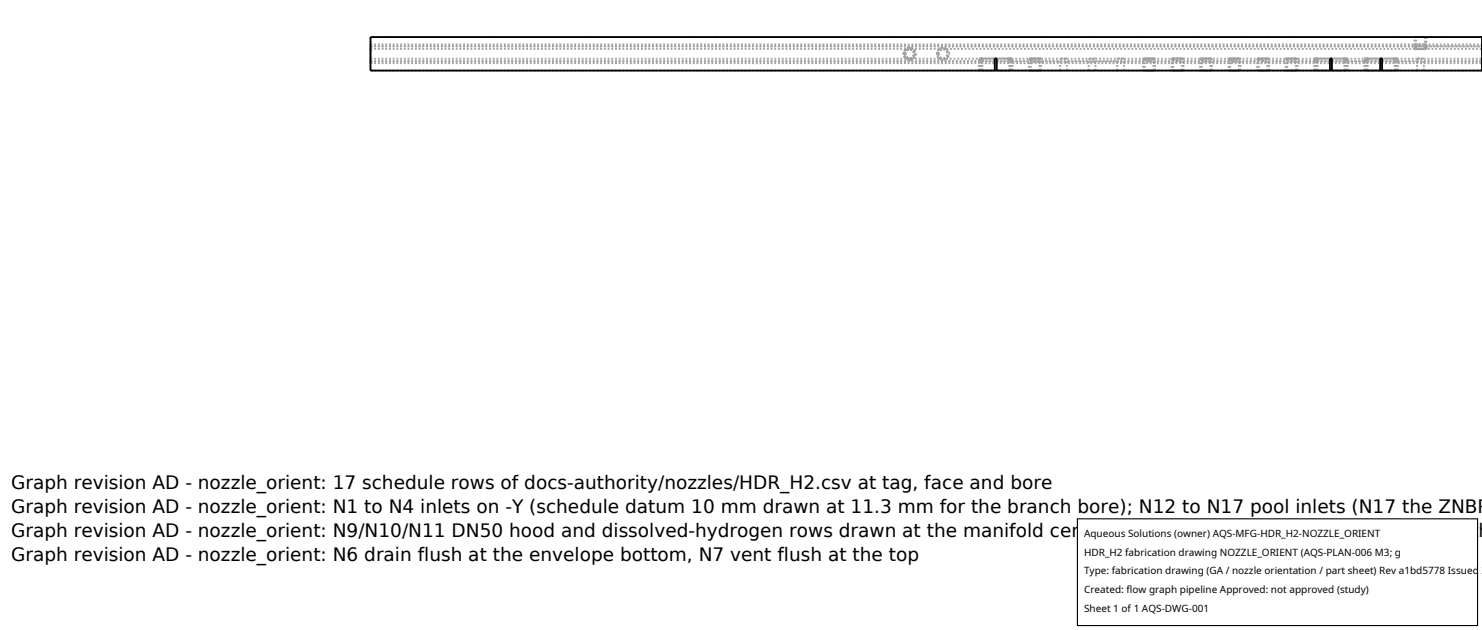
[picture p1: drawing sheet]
<svg xmlns="http://www.w3.org/2000/svg" width="212mm" height="90mm" viewBox="0 0 212 90" stroke-linecap="round" stroke-linejoin="round" font-family="sans-serif">
<defs><g id="words">
<g font-size="2.6">
<text x="1.6" y="69.8">Graph revision AD - nozzle_orient: 17 schedule rows of docs-authority/nozzles/HDR_H2.csv at tag, face and bore</text>
<text x="1.6" y="73.3">Graph revision AD - nozzle_orient: N1 to N4 inlets on -Y (schedule datum 10 mm drawn at 11.3 mm for the branch bore); N12 to N17 pool inlets (N17 the ZNBR</text>
<text x="1.6" y="76.7">Graph revision AD - nozzle_orient: N9/N10/N11 DN50 hood and dissolved-hydrogen rows drawn at the manifold centreline - the OD 60.3 hardware sits inside th</text>
<text x="1.6" y="80.2">Graph revision AD - nozzle_orient: N6 drain flush at the envelope bottom, N7 vent flush at the top</text>
</g>
<g font-size="1.4">
<text x="154.8" y="76.6">Aqueous Solutions (owner) AQS-MFG-HDR_H2-NOZZLE_ORIENT</text>
<text x="154.8" y="79.3">HDR_H2 fabrication drawing NOZZLE_ORIENT (AQS-PLAN-006 M3; g</text>
<text x="154.8" y="82">Type: fabrication drawing (GA / nozzle orientation / part sheet) Rev a1bd5778 Issued 2</text>
<text x="154.8" y="84.7">Created: flow graph pipeline Approved: not approved (study)</text>
<text x="154.8" y="87.4">Sheet 1 of 1 AQS-DWG-001</text>
</g>
</g></defs>
<g fill="none" stroke="#a0a0a0" stroke-width=".26" stroke-dasharray=".3 .3" stroke-linecap="butt">
<path d="M52.9 7h81.3M52.9 8.4h81.3M52.9 8.4v-1.4M52.9 10.1v-1.3M52.9 6.6v-1.3M52.9 8.8v.2M52.9 9v-2.7M52.9 6.3v.3M52.9 8.4v.4M52.9 8.8v-2.2M52.9 6.6v.4M52.9 8.8h87.1"/>
<path d="M52.9 6.6h158.8M52.9 8.8h86.9M52.9 6.6h149.3M52.9 9h86.9M52.9 6.3h149.3M129.1 7.7l.2-.6 .6-.3 .6 .3 .3 .6-.3 .6-.6 .2-.6-.2-.2-.6M129.1 7.7l.2-.6 .6-.3 .6 .3 .3 .5-.2 .6-.7 .3-.6-.2-.2-.6M129.3 7.7l.2-.4 .4-.2 .4 .1 .2 .5-.1 .4-.5 .2-.4-.2-.2-.4M129.3 7.7l.2-.5 .4-.1 .4 .1 .2 .5-.1 .4-.5 .2-.4-.2-.2-.4M129.3 7.7l.2-.5 .4-.1 .5 .2 .1 .4-.1 .4-.5 .2-.4-.2-.2-.4M129.8 8.5h.3M129.8 8.5l-.5-.3-.2-.5 .1-.5 .6-.3"/>
<path d="M129.8 6.9h.3M129.8 6.9l-.5 .2-.2 .5 .2 .6 .5 .3M130.1 6.9l.5 .2 .2 .5-.2 .6-.5 .3M130.1 6.9l.4 .2 .3 .5-.2 .6-.5 .3M134 7.7l.2 .4 .5 .2 .4-.2 .2-.4-.2-.5-.5-.1-.4 .2-.2 .4M134 7.7l.2-.4 .4-.2 .5 .1 .2 .5-.2 .4-.4 .2-.5-.2-.2-.4M134.2 7l-.3 .3-.1 .3 .1 .5 .3 .3M134.2 8.4l.3 .1M134.5 6.9l-.5 .2-.2 .5 .2 .6 .5 .3M134.5 8.5h.3M134.5 6.9h.3M134.5 6.9l-.3 .1"/>
<path d="M134.8 8.5l.5-.3 .2-.5-.2-.5-.5-.3M134.8 8.5l.3-.1M135.1 7h76.6M135.1 7l.3 .3 .1 .3-.1 .5-.3 .3M135.1 8.4h4.9M135.1 7l-.3-.1M139.8 8.4h.2M139.8 8.8l.2-.4M139.8 9l.2-.2M139.8 10.1h4.8M139.8 8.8v-.4M139.8 10.1v-1.1"/>
<path d="M140 8.4l-.2 .4M140 10.1v-1.3M140 10.1h-87.1M140 10.1h-.2M140 8.4h-.2M140 8.4h.3M140.1 8.4l-.3 .6M140.1 8.4h4.2M140.1 8.4h.4M140.1 8.8l.2-.4M140.1 8.4h.2M140.1 9l.4-.6"/>
<path d="M140.1 10.1h.2M140.1 8.8v-.4M140.1 10.1v-1.1M140.1 8.8h4.2M140.1 9h4.2M140.3 8.4h-.3M140.3 8.4h3.8M140.3 8.8l-.2 .2M140.3 10.1v-1.3M140.3 8.8h3.8M140.3 8.4l-.2 .4M140.3 8.4h-.2"/>
<path d="M140.5 8.4h3.4M142.4 8.4h-.3M143.9 8.4h.4M143.9 8.4l.4 .6M144.1 8.4h.4M144.1 8.4h.2M144.1 8.4l.2 .4M144.1 10.1h.2M144.1 10.1v-1.3M144.1 10.1h-3.8M144.3 8.4h-.2M144.3 8.8l-.2-.4"/>
<path d="M144.3 10.1h-4.2M144.3 9l-.2-.2M144.3 8.8v-.4M144.3 10.1v-1.1M144.3 8.4l.3 .6M144.5 8.4h.1M144.5 8.4l.1 .4M144.5 8.4h-.4M144.5 8.4h6.9M144.5 10.1v-1.3M144.5 8.8h6.9M144.6 8.4h-.1"/>
<path d="M144.6 8.8l-.1-.4M144.6 10.1h-.1M144.6 9l-.1-.2M144.6 8.8v-.4M144.6 10.1v-1.1M144.6 8.8h43.1M144.6 9h43.1M147 10.1h1.7M147 8.4h1.7M147 8.4v1.7M147.1 8.4h.2M147.1 8.4h-.1"/>
<path d="M147.2 8.4h1.3M147.2 8.4v1.7M147.2 10.1h1.3M147.3 8.4h1.1M147.3 8.4h-.1M148.4 8.4h.2M148.4 8.4l-.2 .2-.3 .1-.4-.1-.2-.2M148.4 8.4l-.6 .1-.5-.1M148.4 8.4h-1.1M148.5 8.4h-.1M148.5 10.1h-1.3M148.5 10.1v-1.7"/>
<path d="M148.6 8.4l-.2 .3-.6 .2-.5-.2-.2-.3M148.7 10.1h-1.7M148.7 8.4h-.1M148.7 10.1v-1.7M151.4 8.4h1M151.4 8.4l.5 .1 .5-.1M151.4 10.1v-1.3M151.4 10.1h-6.9M151.4 8.8l.5 .1 .5-.1M151.4 10.1h1M152.4 8.4h-1M152.4 8.4h3.1"/>
<path d="M152.4 10.1v-1.3M152.4 8.8h3.1M155.5 8.4h1M155.5 8.4l.4 .1 .6-.1M155.5 10.1v-1.3M155.5 10.1h-3.1M155.5 8.8l.5 .1 .5-.1M155.5 10.1h1M156.5 8.4h-1M156.5 8.4h3.1M156.5 10.1v-1.3M156.5 8.8h3.1"/>
<path d="M159.6 8.4h.9M159.6 8.4l.4 .1 .5-.1M159.6 10.1v-1.3M159.6 10.1h-3.1M159.6 8.8l.4 .1 .5-.1M159.6 10.1h.9M160.5 8.4h-.9M160.5 8.4h27.3M160.5 10.1v-1.3M160.5 8.8h27.3M163.3 10.1h1.7M163.3 8.4h1.7"/>
<path d="M163.3 8.4v1.7M163.3 8.4h.3M163.5 8.4h1.2M163.5 8.4v1.7M163.5 10.1h1.2M163.6 8.4h1.1M163.6 8.4h-.1M164.7 8.4h.2M164.7 8.4l-.2 .2-.3 .1-.4-.1-.2-.2M164.7 8.4l-.6 .1-.5-.1M164.7 8.4h-1.1M164.7 10.1h-1.2"/>
<path d="M164.7 10.1v-1.7M164.9 8.4l-.2 .3-.6 .2-.5-.2-.3-.3M165 10.1h-1.7M165 8.4h-.1M165 10.1v-1.7M167.3 10.1h1.7M167.3 8.4h1.7M167.3 8.4v1.7M167.4 8.4h.3M167.4 8.4h-.1M167.6 8.4h1.2M167.6 8.4v1.7"/>
<path d="M167.6 10.1h1.2M167.7 8.4h1M167.7 8.4h-.1M168.7 8.4h.3M168.7 8.4l-.2 .2-.3 .1-.4-.1-.1-.2M168.7 8.4l-.5 .1-.5-.1M168.7 8.4h-1M168.8 8.4h-.1M168.8 10.1h-1.2M168.8 10.1v-1.7M169 8.4l-.3 .3-.5 .2-.6-.2-.2-.3M169 10.1h-1.7"/>
<path d="M169 10.1v-1.7M171.4 10.1h1.7M171.4 8.4h1.7M171.4 8.4v1.7M171.5 8.4h.2M171.5 8.4h-.1M171.6 8.4h1.3M171.6 8.4v1.7M171.6 10.1h1.3M171.7 8.4h1.1M171.7 8.4h-.1M172.8 8.4h.2"/>
<path d="M172.8 8.4l-.2 .2-.3 .1-.4-.1-.2-.2M172.8 8.4l-.5 .1-.6-.1M172.8 8.4h-1.1M172.9 8.4h-.1M172.9 10.1h-1.3M172.9 10.1v-1.7M173 8.4l-.2 .3-.5 .2-.6-.2-.2-.3M173.1 10.1h-1.7M173.1 8.4h-.1M173.1 10.1v-1.7M175.5 10.1h1.7M175.5 8.4h1.7"/>
<path d="M175.5 8.4v1.7M175.6 8.4h.2M175.6 8.4h-.1M175.7 8.4h1.3M175.7 8.4v1.7M175.7 10.1h1.3M175.8 8.4h1.1M175.8 8.4h-.1M176.9 8.4h.2M176.9 8.4l-.2 .2-.3 .1-.4-.1-.2-.2M176.9 8.4l-.6 .1-.5-.1M176.9 8.4h-1.1"/>
<path d="M177 8.4h-.1M177 10.1h-1.3M177 10.1v-1.7M177.1 8.4l-.2 .3-.6 .2-.5-.2-.2-.3M177.2 10.1h-1.7M177.2 8.4h-.1M177.2 10.1v-1.7M179.6 10.1h1.6M179.6 8.4h1.6M179.6 8.4v1.7M179.6 8.4h.3M179.8 8.4h1.2"/>
<path d="M179.8 8.4v1.7M179.8 10.1h1.2M179.9 8.4h1M179.9 8.4h-.1M180.9 8.4h.3M180.9 8.4l-.2 .2-.3 .1-.3-.1-.2-.2M180.9 8.4l-.5 .1-.5-.1M180.9 8.4h-1M181 8.4h-.1M181 10.1h-1.2M181 10.1v-1.7M181.2 8.4l-.3 .3-.5 .2-.5-.2-.3-.3"/>
<path d="M181.2 10.1h-1.6M181.2 10.1v-1.7M183.6 10.1h1.7M183.6 8.4h1.7M183.6 8.4v1.7M183.7 8.4h.2M183.7 8.4h-.1M183.8 8.4h1.3M183.8 8.4v1.7M183.8 10.1h1.3M183.9 8.4h1.1M183.9 8.4h-.1"/>
<path d="M185 8.4h.2M185 8.4l-.2 .2-.3 .1-.4-.1-.2-.2M185 8.4l-.5 .1-.6-.1M185 8.4h-1.1M185.1 8.4h-.1M185.1 10.1h-1.3M185.1 10.1v-1.7M185.2 8.4l-.2 .3-.5 .2-.6-.2-.2-.3M185.3 10.1h-1.7M185.3 8.4h-.1M185.3 10.1v-1.7M187.7 8.4h.1"/>
<path d="M187.7 8.8l.1-.4M187.7 9l.1-.2M187.7 10.1h4.8M187.7 8.8v-.4M187.7 10.1v-1.1M187.8 8.4l-.1 .4M187.8 10.1v-1.3M187.8 10.1h-27.3M187.8 10.1h-.1M187.8 8.4h-.1M187.8 8.4h.4M188 8.4l-.3 .6"/>
<path d="M188 8.4h4.2M188 8.4h.4M188 8.8l.2-.4M188 8.4h.2M188 9l.4-.6M188 10.1h.2M188 8.8v-.4M188 10.1v-1.1M188 8.8h4.2M188 9h4.2M188.2 8.4h-.4M188.2 8.4h3.8"/>
<path d="M188.2 8.8l-.2 .2M188.2 10.1v-1.3M188.2 8.8h3.8M188.2 8.4l-.2 .4M188.2 8.4h-.2M188.4 8.4h3.4M190.2 8.4h-.2M191.8 8.4h.4M191.8 8.4l.4 .6M192 8.4h.3M192 8.4h.2M192 8.4l.2 .4"/>
<path d="M192 10.1h.2M192 10.1v-1.3M192 10.1h-3.8M192.2 8.4h-.2M192.2 8.8l-.2-.4M192.2 10.1h-4.2M192.2 9l-.2-.2M192.2 8.8v-.4M192.2 10.1v-1.1M192.2 8.4l.3 .6M192.3 8.4h.2M192.3 8.4l.2 .4"/>
<path d="M192.3 8.4h-.3M192.3 8.4h2.7M192.3 10.1v-1.3M192.3 8.8h2.7M192.5 8.4h-.2M192.5 8.8l-.2-.4M192.5 10.1h-.2M192.5 9l-.2-.2M192.5 8.8v-.4M192.5 10.1v-1.1M192.5 8.8h2.4M192.5 9h2.4"/>
<path d="M194.9 8.4h.1M194.9 8.8l.1-.4M194.9 9l.1-.2M194.9 10.1h4.8M194.9 8.8v-.4M194.9 10.1v-1.1M195 8.4l-.1 .4M195 10.1v-1.3M195 10.1h-2.7M195 10.1h-.1M195 8.4h-.1M195 8.4h.4"/>
<path d="M195.2 8.4l-.3 .6M195.2 8.4h4.2M195.2 8.4h.3M195.2 8.8l.1-.4M195.2 8.4h.1M195.2 9l.3-.6M195.2 10.1h.1M195.2 8.8v-.4M195.2 10.1v-1.1M195.2 8.8h4.1M195.2 9h4.1M195.3 8.4h-.3"/>
<path d="M195.3 8.4h3.9M195.3 8.8l-.1 .2M195.3 10.1v-1.3M195.3 8.8h3.9M195.4 8.4l-.2 .4M195.4 8.4h-.2M195.5 8.4h3.5M197.4 8.4h-.3M199 8.4h.4M199 8.4l.3 .6M199.2 8.4h.3M199.2 8.4h.1"/>
<path d="M199.2 8.4l.1 .4M199.2 10.1h.1M199.2 10.1v-1.3M199.2 10.1h-3.9M199.3 8.4h-.1M199.3 8.8l-.1-.4M199.3 10.1h-4.1M199.3 9l-.1-.2M199.3 8.8v-.4M199.3 10.1v-1.1M199.4 8.4l.3 .6M199.5 8.4h.2"/>
<path d="M199.5 8.4l.2 .4M199.5 8.4h-.3M199.5 8.4h2.9M199.5 10.1v-1.3M199.5 8.8h2.9M199.7 8.4h-.2M199.7 8.8l-.2-.4M199.7 10.1h-.2M199.7 9l-.2-.2M199.7 8.8v-.4M199.7 10.1v-1.1M199.7 8.8h12"/>
<path d="M199.7 9h12M202 6.8l.2-.2M202 7h1.7M202 5.3h1.7M202 6.5v-1.2M202 6.8v.2M202.1 7l-.1-.2M202.1 7h.2M202.1 7h-.1M202.2 6.6h1.3M202.2 6.3l-.2 .2M202.3 6.8v.2"/>
<path d="M202.3 7h1.2M202.3 6.5l.3-.2M202.3 6.5v-1.2M202.3 5.3h1.2M202.3 7l-.3-.5M202.3 7h.5M202.4 8.4h1M202.4 8.4l.4 .1 .6-.1M202.4 10.1v-1.3M202.4 10.1h-2.9M202.4 8.8l.5 .1 .5-.1M202.4 10.1h1"/>
<path d="M202.6 6.6h-.3v.2M202.6 6.3h.6M202.6 6.6h.6M202.8 7l-.4-.2-.1-.3M203 7h.5M203 7h-.2M203.2 6.6h-.6M203.2 6.3l.3 .2M203.4 8.4h-1M203.4 8.4h8.3M203.4 10.1v-1.3M203.4 8.8h8.3"/>
<path d="M203.4 7h.3M203.4 7l.1-.2M203.5 7l.2-.5M203.5 7h-1.2M203.5 6.8l-.1-.2h-.2M203.5 7h-.1M203.5 6.5l-.2 .3-.3 .2M203.5 5.3h-1.2M203.5 6.8v.2M203.5 5.3v1.2M203.5 6.6l.2 .2M203.5 6.3h-1.3"/>
<path d="M203.5 6.6h8.2M203.5 6.3h8.2M203.7 6.8v.2M203.7 6.5l-.2-.2M203.7 5.3h-1.7M203.7 5.3v1.2M211.7 10.1v-1.3M211.7 6.6v-1.3M211.7 8.8v.2M211.7 9v-2.7M211.7 6.3v.3M211.7 7v-.4"/>
<path d="M211.7 6.6v2.2M211.7 8.8v-.4M211.7 8.4v-1.4M211.7 5.3h-158.8M211.7 10.1h-8.3"/>
</g>
<path d="M52.9 5.3h158.8v4.8h-158.8zM142.1 10.1v-1.7h.3v1.7M190 10.1v-1.7h.2v1.7M197.1 10.1v-1.7h.3v1.7" fill="none" stroke="#000" stroke-width=".26"/>
<path d="M153.9 74.1h57.1v15.2h-57.1z" fill="#fff" stroke="#000" stroke-width=".16"/>
<use href="#words"/>
</svg>
